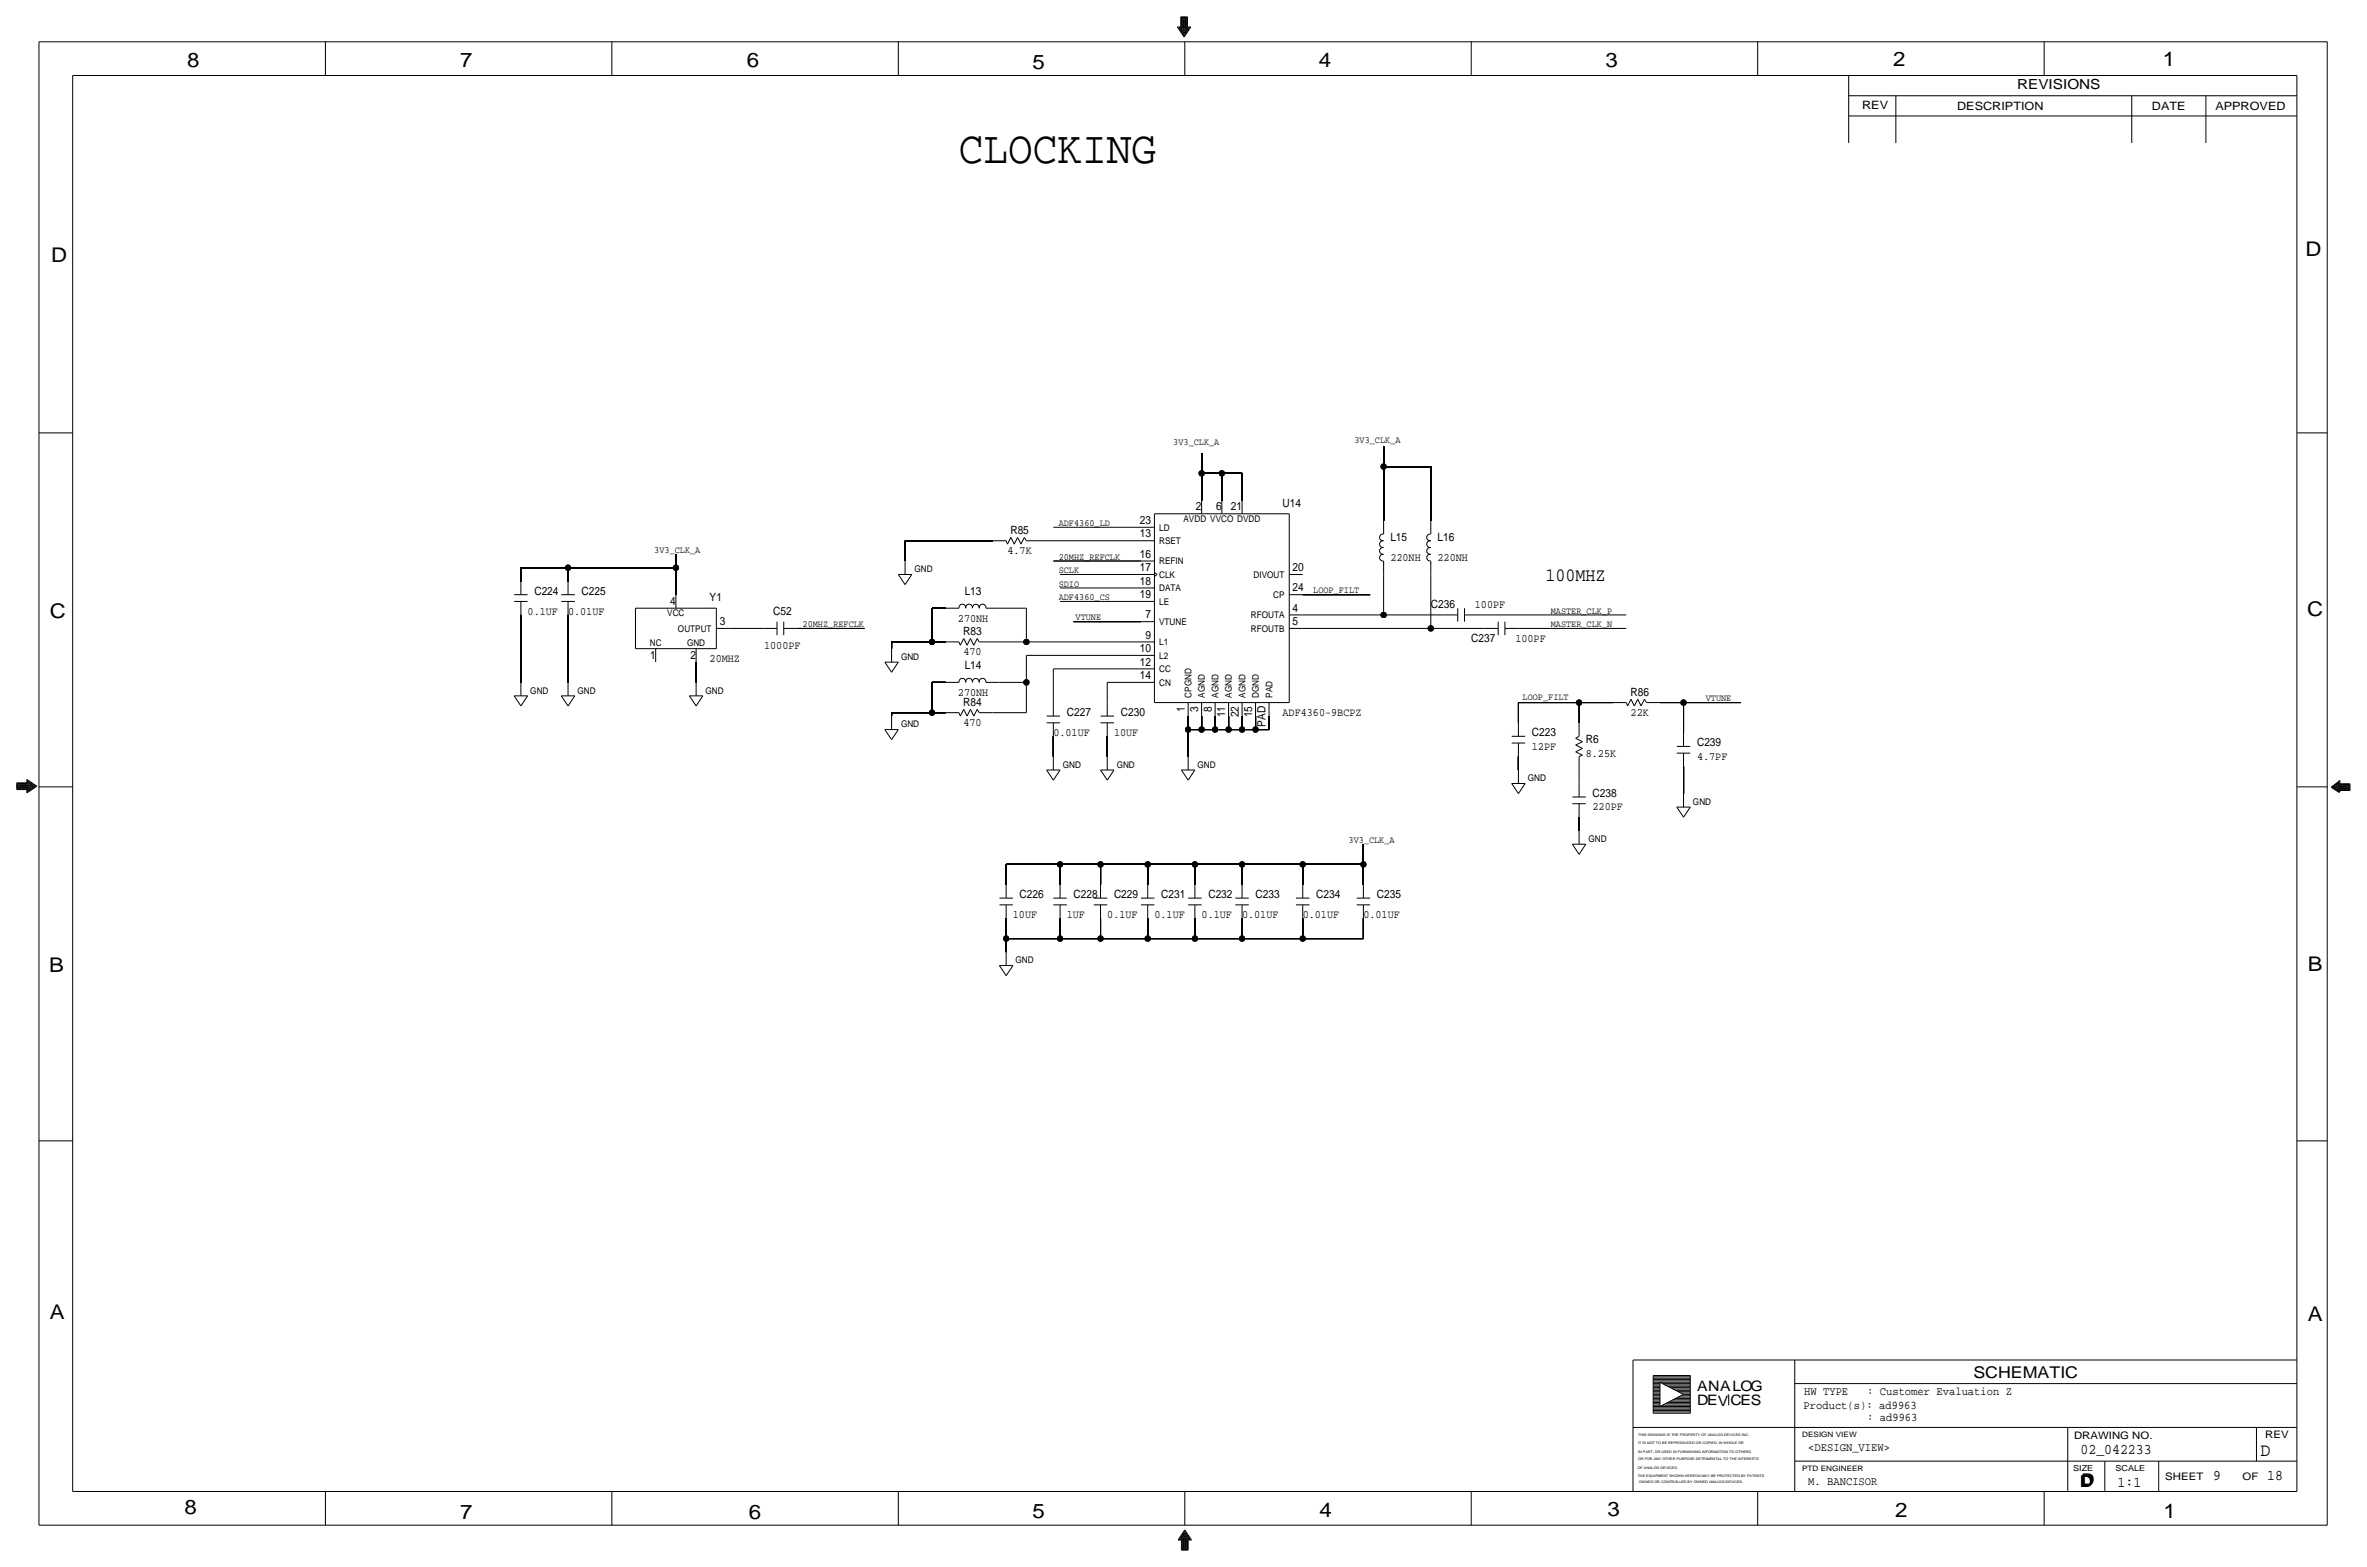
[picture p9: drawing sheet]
<svg xmlns="http://www.w3.org/2000/svg" width="892mm" height="590mm" viewBox="0 0 892 590" stroke-linecap="round" stroke-linejoin="round" font-family="sans-serif">
<defs><g id="words">
<text font-size="17.4" x="361.4" y="61.5">CLOCKING</text>
<g font-size="7.6">
<text x="70.6" y="25.4">8</text>
<text x="173.4" y="25.4">7</text>
<text x="281.4" y="25.1">6</text>
<text x="389.1" y="26.2">5</text>
<text x="497" y="25.4">4</text>
<text x="605" y="25.1">3</text>
<text x="713.4" y="24.9">2</text>
<text x="815" y="24.9">1</text>
<text x="19.3" y="98.8">D</text>
<text x="868.9" y="96.5">D</text>
<text x="18.7" y="232.7">C</text>
<text x="869.4" y="232.2">C</text>
<text x="869.6" y="365.8">B</text>
<text x="18.5" y="366">B</text>
<text x="18.7" y="496.8">A</text>
<text x="869.6" y="497.6">A</text>
<text x="69.5" y="570.5">8</text>
<text x="173.4" y="572.3">7</text>
<text x="282.1" y="572.3">6</text>
<text x="389.1" y="571.8">5</text>
<text x="497.3" y="571.5">4</text>
<text x="605.7" y="571.2">3</text>
<text x="714.2" y="571.5">2</text>
<text x="815.3" y="572">1</text>
</g>
<text font-size="7.1" x="582.4" y="218.9">100MHZ</text>
<text font-size="7" x="851.9" y="548.4">D</text>
<g font-size="6.1">
<text x="743.7" y="518.9">SCHEMATIC</text>
<text x="783.8" y="560.3">D</text>
<text x="784.3" y="559.8">D</text>
</g>
<g font-size="5.6">
<text x="784" y="547.9">02_042233</text>
<text x="834.1" y="557.5">9</text>
<text x="854.4" y="557.5">18</text>
<text x="798" y="560.1">1:1</text>
</g>
<g font-size="5.4">
<text x="639.5" y="524.2">ANALOG</text>
<text x="639.5" y="529.3">DEVCES</text>
</g>
<text font-size="5.2" x="760.2" y="33.5">REVISIONS</text>
<g font-size="4.4">
<text x="679.9" y="525.5">HW TYPE</text>
<text x="703.6" y="525.5">: Customer Evaluation Z</text>
<text x="679.7" y="530.9">Product(s): ad9963</text>
<text x="703.6" y="535.2">: ad9963</text>
<text x="681.4" y="546.6">&lt;DESIGN_VIEW&gt;</text>
<text x="681.4" y="559.3">M. BANCISOR</text>
</g>
<g font-size="4.3">
<text x="701.8" y="41.1">REV</text>
<text x="737.6" y="41.4">DESCRIPTION</text>
<text x="811" y="41.4">DATE</text>
<text x="834.8" y="41.4">APPROVED</text>
<text x="483.3" y="191">U14</text>
<text x="429.5" y="197.4">23</text>
<text x="450.7" y="192.3">2</text>
<text x="458.3" y="192.3">6</text>
<text x="463.8" y="192.3">21</text>
<text x="380.7" y="201.2">R85</text>
<text x="429.5" y="202.4">13</text>
<text x="524" y="203.7">L15</text>
<text x="541.7" y="203.7">L16</text>
<text x="379.7" y="208.8">4.7K</text>
<text x="429.5" y="215.1">17</text>
<text x="429.5" y="210.1">16</text>
<text x="487.1" y="215.1">20</text>
<text x="524" y="211.3">220NH</text>
<text x="541.7" y="211.3">220NH</text>
<text x="429.5" y="220.2">18</text>
<text x="201.4" y="224">C224</text>
<text x="219.2" y="224">C225</text>
<text x="252.6" y="227.8">4</text>
<text x="267.4" y="226.6">Y1</text>
<text x="363.5" y="224">L13</text>
<text x="429.5" y="225.3">19</text>
<text x="487.1" y="222.8">24</text>
<text x="198.8" y="231.6">0.1UF</text>
<text x="214.1" y="231.6">0.01UF</text>
<text x="291.3" y="231.6">C52</text>
<text x="431.7" y="232.9">7</text>
<text x="487.1" y="230.4">4</text>
<text x="539.2" y="229.1">C236</text>
<text x="555.8" y="229.1">100PF</text>
<text x="271.2" y="235.5">3</text>
<text x="361" y="234.2">270NH</text>
<text x="363" y="239.3">R83</text>
<text x="487.1" y="235.5">5</text>
<text x="288" y="244.3">1000PF</text>
<text x="429.5" y="245.6">10</text>
<text x="431.7" y="240.5">9</text>
<text x="554.4" y="241.8">C237</text>
<text x="571" y="241.8">100PF</text>
<text x="245" y="248.2">1</text>
<text x="260.2" y="248.2">2</text>
<text x="267.4" y="249.4">20MHZ</text>
<text x="363" y="246.9">470</text>
<text x="363.5" y="252">L14</text>
<text x="429.5" y="250.7">12</text>
<text x="429.5" y="255.8">14</text>
<text x="361" y="262.1">270NH</text>
<text x="614.4" y="262.1">R86</text>
<text x="363" y="265.9">R84</text>
<text x="402" y="269.7">C227</text>
<text x="422.4" y="269.7">C230</text>
<text x="446.5" y="268.1" transform="rotate(-90 446.5 268.1)">1</text>
<text x="451.6" y="268.1" transform="rotate(-90 451.6 268.1)">3</text>
<text x="456.6" y="268.1" transform="rotate(-90 456.6 268.1)">8</text>
<text x="483.3" y="269.7">ADF4360-9BCPZ</text>
<text x="614.5" y="269.7">22K</text>
<text x="363" y="273.6">470</text>
<text x="461.7" y="270.2" transform="rotate(-90 461.7 270.2)">11</text>
<text x="466.8" y="270.2" transform="rotate(-90 466.8 270.2)">22</text>
<text x="471.9" y="270.2" transform="rotate(-90 471.9 270.2)">15</text>
<text x="477" y="273.8" transform="rotate(-90 477 273.8)">PAD</text>
<text x="397" y="277.4">0.01UF</text>
<text x="419.8" y="277.4">10UF</text>
<text x="577.3" y="277.4">C223</text>
<text x="597.6" y="279.9">R6</text>
<text x="639.5" y="281.2">C239</text>
<text x="577.3" y="282.4">12PF</text>
<text x="597.6" y="285">8.25K</text>
<text x="639.5" y="286.3">4.7PF</text>
<text x="600.2" y="305.3">220PF</text>
<text x="600.2" y="300.2">C238</text>
<text x="384.3" y="338.3">C226</text>
<text x="404.6" y="338.3">C228</text>
<text x="419.8" y="338.3">C229</text>
<text x="437.6" y="338.3">C231</text>
<text x="455.4" y="338.3">C232</text>
<text x="473.2" y="338.3">C233</text>
<text x="496" y="338.3">C234</text>
<text x="518.9" y="338.3">C235</text>
<text x="381.7" y="345.9">10UF</text>
<text x="402" y="345.9">1UF</text>
<text x="417.3" y="345.9">0.1UF</text>
<text x="435.1" y="345.9">0.1UF</text>
<text x="452.8" y="345.9">0.1UF</text>
<text x="468.1" y="345.9">0.01UF</text>
<text x="490.9" y="345.9">0.01UF</text>
<text x="513.8" y="345.9">0.01UF</text>
</g>
<g font-size="3.9">
<text x="781.6" y="542.1">DRAWING NO.</text>
<text x="853.6" y="541.8">REV</text>
<text x="816" y="557.4">SHEET</text>
<text x="845.1" y="557.5">OF</text>
</g>
<g font-size="3.6">
<text x="442.2" y="167.6">3V3_CLK_A</text>
<text x="510.4" y="166.7">3V3_CLK_A</text>
<text x="399" y="198.1">ADF4360_LD</text>
<text x="246.6" y="208.3">3V3_CLK_A</text>
<text x="399" y="215.9">SCLK</text>
<text x="399" y="210.8">20MHZ_REFCLK</text>
<text x="399" y="221">SDIO</text>
<text x="399" y="226.1">ADF4360_CS</text>
<text x="494.9" y="223.6">LOOP_FILT</text>
<text x="405.3" y="233.7">VTUNE</text>
<text x="584.4" y="231.1">MASTER_CLK_P</text>
<text x="302.5" y="236.2">20MHZ_REFCLK</text>
<text x="584.4" y="236.2">MASTER_CLK_N</text>
<text x="573.8" y="263.7">LOOP_FILT</text>
<text x="642.8" y="264.2">VTUNE</text>
<text x="508.2" y="317.5">3V3_CLK_A</text>
</g>
<g font-size="3.5">
<text x="446" y="196.6">AVDD VVCO DVDD</text>
<text x="436.8" y="199.9">LD</text>
<text x="436.8" y="205">RSET</text>
<text x="344.6" y="215.5">GND</text>
<text x="436.8" y="212.6">REFIN</text>
<text x="436.8" y="217.7">CLK</text>
<text x="472.4" y="217.7">DIVOUT</text>
<text x="436.8" y="227.8">LE</text>
<text x="436.8" y="222.8">DATA</text>
<text x="479.8" y="225.3">CP</text>
<text x="251.5" y="232.2">VCC</text>
<text x="471.4" y="232.9">RFOUTA</text>
<text x="255.5" y="238">OUTPUT</text>
<text x="436.8" y="235.5">VTUNE</text>
<text x="471.4" y="238">RFOUTB</text>
<text x="244.9" y="243.3">NC</text>
<text x="258.9" y="243.3">GND</text>
<text x="436.8" y="243.1">L1</text>
<text x="339.5" y="248.6">GND</text>
<text x="436.8" y="248.2">L2</text>
<text x="436.8" y="253.2">CC</text>
<text x="199.8" y="261.3">GND</text>
<text x="217.6" y="261.3">GND</text>
<text x="265.9" y="261.3">GND</text>
<text x="436.8" y="258.3">CN</text>
<text x="449" y="262.9" transform="rotate(-90 449 262.9)">CPGND</text>
<text x="454.1" y="262.9" transform="rotate(-90 454.1 262.9)">AGND</text>
<text x="459.2" y="262.9" transform="rotate(-90 459.2 262.9)">AGND</text>
<text x="464.3" y="262.9" transform="rotate(-90 464.3 262.9)">AGND</text>
<text x="469.3" y="262.9" transform="rotate(-90 469.3 262.9)">AGND</text>
<text x="474.4" y="262.9" transform="rotate(-90 474.4 262.9)">DGND</text>
<text x="479.5" y="262.9" transform="rotate(-90 479.5 262.9)">PAD</text>
<text x="339.5" y="274">GND</text>
<text x="400.5" y="289.2">GND</text>
<text x="420.8" y="289.2">GND</text>
<text x="451.3" y="289.2">GND</text>
<text x="575.8" y="294.3">GND</text>
<text x="638" y="303.2">GND</text>
<text x="598.6" y="317.1">GND</text>
<text x="382.7" y="362.9">GND</text>
</g>
<g font-size="3.1">
<text x="781.3" y="554">SIZE</text>
<text x="797.3" y="554">SCALE</text>
</g>
<g font-size="2.8">
<text x="679.1" y="541.3">DESIGN VIEW</text>
<text x="679.1" y="554">PTD ENGINEER</text>
</g>
<g font-size="1.3">
<text x="617.3" y="541.1">THIS DRAWING IS THE PROPERTY OF ANALOG DEVICES INC.</text>
<text x="617.3" y="543.9">IT IS NOT TO BE REPRODUCED OR COPIED, IN WHOLE OR</text>
<text x="617.3" y="547.2">IN PART, OR USED IN FURNISHING INFORMATION TO OTHERS,</text>
<text x="617.3" y="550">OR FOR ANY OTHER PURPOSE DETRIMENTAL TO THE INTERESTS</text>
<text x="617.2" y="556.3">THE EQUIPMENT SHOWN HEREON MAY BE PROTECTED BY PATENTS</text>
<text x="617.2" y="553.2">OF ANALOG DEVICES.</text>
<text x="617.7" y="558.8">OWNED OR CONTROLLED BY OWNED ANALOG DEVICES.</text>
</g>
</g></defs>
<!-- layer: Nets -->
<g fill="none" stroke="#000" stroke-width=".38">
<path d="M452.8 170.7v7.6zM452.8 178.3v10.2zM452.8 178.3h7.7zM460.5 178.3v10.2zM460.5 178.3h7.6zM468.1 178.3v10.2zM521.4 175.8v20.3zM521.4 168.1v7.7zM521.4 175.8h17.8zM539.2 175.8v20.3zM397 198.6h33zM196.3 213.9v5z"/>
<path d="M196.3 213.9h17.8zM214.1 213.9v5zM214.1 213.9h40.6zM254.7 213.9v10.1zM254.7 208.8v5.1zM341.1 203.7v7.6zM341.1 203.7h33zM391.9 203.7h38.1zM397 211.3h33zM399.5 216.4h30.5zM521.4 216.4v15.2zM539.2 216.4v20.3z"/>
<path d="M196.3 231.6v25.4zM214.1 231.6v25.4zM275 236.7h12.7zM300.4 236.7h25.4zM351.2 229.1h5.1zM351.2 229.1v12.7zM376.6 229.1h10.2zM386.8 229.1v12.7zM399.5 221.5h30.5zM399.5 226.6h30.5zM404.6 234.2h25.4zM490.9 224h25.4z"/>
<path d="M490.9 236.7h48.3zM490.9 231.6h30.5zM521.4 231.6h22.9zM539.2 236.7h20.3zM557 231.6h55.9zM572.2 236.7h40.7zM262.3 249.4v7.6zM336 241.8v2.5zM336 241.8h15.2zM351.2 241.8h5.1zM351.2 257h5.1zM351.2 257v11.5z"/>
<path d="M374.1 241.8h12.7zM376.6 257h10.2zM386.8 257v11.5zM386.8 246.9h43.2zM386.8 246.9v10.1zM386.8 241.8h43.2zM397 252v12.7zM397 252h33zM417.3 257v7.7zM417.3 257h12.7zM336 268.5v1.2zM336 268.5h15.2z"/>
<path d="M351.2 268.5h5.1zM374.1 268.5h12.7zM397 277.4v7.6zM417.3 277.4v7.6zM447.8 274.8v10.2zM447.8 269.7v5.1zM447.8 274.8h5zM452.8 269.7v5.1zM452.8 274.8h5.1zM457.9 269.7v5.1zM457.9 274.8h5.1zM463 269.7v5.1z"/>
<path d="M463 274.8h5.1zM468.1 269.7v5.1zM468.1 274.8h5.1zM473.2 274.8h5zM473.2 269.7v5.1zM478.2 269.7v5.1zM572.2 264.7v7.6zM572.2 264.7h22.9zM595.1 264.7v7.6zM595.1 264.7h12.7zM625.6 264.7h8.8zM634.4 264.7v11.4z"/>
<path d="M634.4 264.7h21.6zM572.2 285v5.1zM595.1 290.1v5zM634.4 288.8v10.2zM513.8 318v7.6zM595.1 307.8v5.1zM379.2 325.6v7.6zM379.2 325.6h20.3zM399.5 325.6v7.6zM399.5 325.6h15.2zM414.7 325.6v7.6zM414.7 325.6h17.8z"/>
<path d="M432.5 325.6v7.6zM432.5 325.6h17.8zM450.3 325.6v7.6zM450.3 325.6h17.8zM468.1 325.6v7.6zM468.1 325.6h22.8zM490.9 325.6v7.6zM490.9 325.6h22.9zM513.8 325.6v7.6zM379.2 353.6v5zM379.2 345.9v7.7zM379.2 353.6h20.3z"/>
<path d="M399.5 345.9v7.7zM399.5 353.6h15.2zM414.7 345.9v7.7zM414.7 353.6h17.8zM432.5 345.9v7.7zM432.5 353.6h17.8zM450.3 345.9v7.7zM450.3 353.6h17.8zM468.1 345.9v7.7zM468.1 353.6h22.8zM490.9 345.9v7.7zM490.9 353.6h22.9z"/>
<path d="M513.8 345.9v7.7z"/>
</g>
<g fill="#000" stroke="#000" stroke-width=".38">
<circle cx="452.8" cy="178.3" r="1.07"/>
<circle cx="460.5" cy="178.3" r="1.07"/>
<circle cx="521.4" cy="175.8" r="1.07"/>
<circle cx="214.1" cy="213.9" r="1.07"/>
<circle cx="254.7" cy="213.9" r="1.07"/>
<circle cx="521.4" cy="231.6" r="1.07"/>
<circle cx="539.2" cy="236.7" r="1.07"/>
<circle cx="351.2" cy="241.8" r="1.07"/>
<circle cx="386.8" cy="241.8" r="1.07"/>
<circle cx="386.8" cy="257" r="1.07"/>
<circle cx="351.2" cy="268.5" r="1.07"/>
<circle cx="447.8" cy="274.8" r="1.07"/>
<circle cx="452.8" cy="274.8" r="1.07"/>
<circle cx="457.9" cy="274.8" r="1.07"/>
<circle cx="463" cy="274.8" r="1.07"/>
<circle cx="468.1" cy="274.8" r="1.07"/>
<circle cx="473.2" cy="274.8" r="1.07"/>
<circle cx="595.1" cy="264.7" r="1.07"/>
<circle cx="634.4" cy="264.7" r="1.07"/>
<circle cx="399.5" cy="325.6" r="1.07"/>
<circle cx="414.7" cy="325.6" r="1.07"/>
<circle cx="432.5" cy="325.6" r="1.07"/>
<circle cx="450.3" cy="325.6" r="1.07"/>
<circle cx="468.1" cy="325.6" r="1.07"/>
<circle cx="490.9" cy="325.6" r="1.07"/>
<circle cx="513.8" cy="325.6" r="1.07"/>
<circle cx="379.2" cy="353.6" r="1.07"/>
<circle cx="399.5" cy="353.6" r="1.07"/>
<circle cx="414.7" cy="353.6" r="1.07"/>
<circle cx="432.5" cy="353.6" r="1.07"/>
<circle cx="450.3" cy="353.6" r="1.07"/>
<circle cx="468.1" cy="353.6" r="1.07"/>
<circle cx="490.9" cy="353.6" r="1.07"/>
</g>
<!-- layer: Components -->
<g fill="none" stroke="#000" stroke-width=".38">
<path d="M430 198.6h5.1zM435.1 193.5h50.8zM435.1 193.5v71.2zM452.8 188.5v5zM460.5 188.5v5zM468.1 188.5v5zM485.9 193.5v71.2zM521.4 196.1v5.1zM539.2 196.1v5.1zM196.3 218.9v5.1zM214.1 218.9v5.1zM338.5 216.4l2.6 3.8z"/>
<path d="M338.5 216.4h5.1zM341.1 211.3v5.1zM343.6 216.4l-2.5 3.8zM374.1 203.7h5.1zM379.2 203.7l.5 1.3zM380.9 202.4l1.3 2.6zM380.9 202.4l-1.2 2.6zM383.5 202.4l1.3 2.6zM383.5 202.4l-1.3 2.6zM386 202.4l.8 1.3zM386 202.4l-1.2 2.6zM386.8 203.7h5.1z"/>
<path d="M430 216.4h5.1zM430 211.3h5.1zM430 203.7h5.1zM435.1 215.6l1 .8zM435.1 217.2l1-.8zM485.9 216.4h5zM521.4 201.2a1.26 1.26 0 0 0-1.5 1.3 1.26 1.26 0 0 0 1.5 1.2M521.4 203.8a1.26 1.26 0 0 0-1.5 1.2 1.26 1.26 0 0 0 1.5 1.2M521.4 206.3a1.26 1.26 0 0 0-1.5 1.2 1.26 1.26 0 0 0 1.5 1.3M521.4 208.8a1.26 1.26 0 0 0-1.5 1.3 1.26 1.26 0 0 0 1.5 1.2M521.4 211.3v5.1zM521.4 212.1v.2z"/>
<path d="M539.1 201.2a1.26 1.26 0 0 0-1.4 1.3 1.26 1.26 0 0 0 1.4 1.2M539.1 203.8a1.26 1.26 0 0 0-1.4 1.2 1.26 1.26 0 0 0 1.4 1.2M539.1 206.3a1.26 1.26 0 0 0-1.4 1.2 1.26 1.26 0 0 0 1.4 1.3M539.1 208.8a1.26 1.26 0 0 0-1.4 1.3 1.26 1.26 0 0 0 1.4 1.2M539.2 211.3v5.1zM539.2 212.1v.2zM193.8 224h5zM193.8 226.6h5zM196.3 226.6v5zM211.5 224h5.1zM211.5 226.6h5.1zM214.1 226.6v5z"/>
<path d="M239.5 229.1h30.5zM239.5 229.1v15.2zM254.7 224v5.1zM270 236.7h5zM270 229.1v15.2zM287.7 236.7h5.1zM292.8 234.2v5.1zM295.4 236.7h5zM295.4 234.2v5.1zM356.3 229.1h5.1zM361.4 229.1a1.27 1.27 0 0 1 1.2-1.5 1.27 1.27 0 0 1 1.3 1.5M366.4 229.1a1.26 1.26 0 0 0-1.3-1.5 1.26 1.26 0 0 0-1.2 1.5"/>
<path d="M366.5 229.1a1.26 1.26 0 0 1 1.2-1.5 1.26 1.26 0 0 1 1.3 1.5M371.5 229.1a1.27 1.27 0 0 0-1.3-1.5 1.27 1.27 0 0 0-1.2 1.6M371.6 229.1h5zM430 226.6h5.1zM430 221.5h5.1zM430 234.2h5.1zM485.9 224h5zM485.9 236.7h5zM485.9 231.6h5zM544.3 231.6h5.1zM549.4 229.1v5.1zM551.9 231.6h5.1z"/>
<path d="M551.9 229.1v5.1zM559.5 236.7h5.1zM564.6 234.2v5.1zM567.1 236.7h5.1zM567.1 234.2v5.1zM196.3 257v5.1zM214.1 257v5.1zM239.5 244.3h30.5zM247.1 244.3v5.1zM262.3 244.3v5.1zM262.3 257v5.1zM333.5 249.4l2.5 3.8z"/>
<path d="M333.5 249.4h5zM336 244.3v5.1zM338.5 249.4l-2.5 3.8zM356.3 241.8h5.1zM356.3 257h5.1zM361.4 241.8l.5 1.3zM361.4 257a1.27 1.27 0 0 1 1.2-1.5 1.27 1.27 0 0 1 1.3 1.5M363.2 240.5l1.2 2.6zM363.2 240.5l-1.3 2.6zM365.7 240.5l1.3 2.6zM365.7 240.5l-1.3 2.6zM366.4 257a1.26 1.26 0 0 0-1.3-1.5 1.26 1.26 0 0 0-1.2 1.5"/>
<path d="M366.5 257a1.26 1.26 0 0 1 1.2-1.4 1.26 1.26 0 0 1 1.3 1.4M368.2 240.5l.8 1.3zM368.2 240.5l-1.2 2.6zM369 241.8h5.1zM371.5 257a1.27 1.27 0 0 0-1.3-1.5 1.27 1.27 0 0 0-1.2 1.6M371.6 257h5zM430 257h5.1zM430 252h5.1zM430 246.9h5.1zM430 241.8h5.1zM193.8 262.1l2.5 3.8zM193.8 262.1h5z"/>
<path d="M198.8 262.1l-2.5 3.8zM211.5 262.1l2.6 3.8zM211.5 262.1h5.1zM216.6 262.1l-2.5 3.8zM259.8 262.1l2.5 3.8zM259.8 262.1h5.1zM264.9 262.1l-2.6 3.8zM333.5 274.8l2.5 3.8zM333.5 274.8h5zM336 269.7v5.1zM338.5 274.8l-2.5 3.8zM356.3 268.5h5.1z"/>
<path d="M361.4 268.5l.5 1.2zM363.2 267.2l1.2 2.5zM363.2 267.2l-1.3 2.5zM365.7 267.2l1.3 2.5zM365.7 267.2l-1.3 2.5zM368.2 267.2l.8 1.3zM368.2 267.2l-1.2 2.5zM369 268.5h5.1zM394.4 269.7h5.1zM394.4 272.3h5.1zM397 272.3v5.1zM397 264.7v5z"/>
<path d="M414.7 269.7h5.1zM414.7 272.3h5.1zM417.3 272.3v5.1zM417.3 264.7v5zM435.1 264.7h50.8zM447.8 264.7v5zM452.8 264.7v5zM457.9 264.7v5zM463 264.7v5zM468.1 264.7v5zM473.2 264.7v5zM478.2 264.7v5z"/>
<path d="M569.7 277.4h5.1zM569.7 279.9h5.1zM572.2 279.9v5.1zM572.2 272.3v5.1zM593.8 278.1l1.3-.7zM593.8 278.1l2.5 1.3zM595.1 272.3v5.1zM607.8 264.7h5.1zM612.9 264.7l.5 1.2zM614.6 263.4l1.3 2.5zM614.6 263.4l-1.2 2.5zM617.2 263.4l1.2 2.5z"/>
<path d="M617.2 263.4l-1.3 2.5zM619.7 263.4l.8 1.3zM619.7 263.4l-1.3 2.5zM620.5 264.7h5.1zM634.4 276.1v5.1zM394.4 290.1l2.6 3.8zM394.4 290.1h5.1zM397 285v5.1zM399.5 290.1l-2.5 3.8zM414.7 290.1l2.6 3.8zM414.7 290.1h5.1zM417.3 285v5.1z"/>
<path d="M419.8 290.1l-2.5 3.8zM445.2 290.1l2.6 3.8zM445.2 290.1h5.1zM447.8 285v5.1zM450.3 290.1l-2.5 3.8zM569.7 295.1l2.5 3.9zM569.7 295.1h5.1zM572.2 290.1v5zM574.8 295.1l-2.6 3.9zM593.8 280.7l2.5-1.3zM593.8 280.7l2.5 1.2zM593.8 283.2l2.5-1.3z"/>
<path d="M593.8 283.2l2.5 1.3zM595.1 295.1v5.1zM595.1 285v5.1zM595.1 285l1.2-.5zM631.9 281.2h5.1zM631.9 283.7h5.1zM634.4 299v5zM634.4 283.7v5.1zM592.5 300.2h5.1zM592.5 302.8h5.1zM592.5 318l2.6 3.8zM592.5 318h5.1z"/>
<path d="M595.1 302.8v5zM595.1 312.9v5.1zM597.6 318l-2.5 3.8zM631.9 304l2.5 3.8zM631.9 304h5.1zM637 304l-2.6 3.8zM376.6 338.3h5.1zM379.2 333.2v5.1zM397 338.3h5zM399.5 333.2v5.1zM412.2 338.3h5.1zM414.7 333.2v5.1z"/>
<path d="M430 338.3h5.1zM432.5 333.2v5.1zM447.8 338.3h5zM450.3 333.2v5.1zM465.5 338.3h5.1zM468.1 333.2v5.1zM488.4 338.3h5.1zM490.9 333.2v5.1zM511.3 338.3h5zM513.8 333.2v5.1zM376.6 340.9h5.1zM379.2 340.9v5z"/>
<path d="M379.2 358.6v5.1zM397 340.9h5zM399.5 340.9v5zM412.2 340.9h5.1zM414.7 340.9v5zM430 340.9h5.1zM432.5 340.9v5zM447.8 340.9h5zM450.3 340.9v5zM465.5 340.9h5.1zM468.1 340.9v5zM488.4 340.9h5.1z"/>
<path d="M490.9 340.9v5zM511.3 340.9h5zM513.8 340.9v5zM376.6 363.7l2.6 3.8zM376.6 363.7h5.1zM381.7 363.7l-2.5 3.8z"/>
</g>
<!-- layer: Page Border and Title Block -->
<g fill="none" stroke="#000" stroke-width=".38">
<path d="M14.7 15.7v558.8zM14.7 15.7h862.3zM122.6 15.7v12.7zM230.6 15.7v12.7zM338.5 15.7v12.7zM443.7 10.2h1.3zM443.7 10.2l2.5 3.8zM444.2 10.4l2 3.1zM444.2 10.4h1zM444.7 10.7l1.5 2.3zM444.7 10.7h.8zM445 6.4v3.8z"/>
<path d="M445 6.4h2.5zM445.2 6.6v3.8zM445.2 6.6h2zM445.2 10.9h.5zM445.2 10.9l1 1.5zM445.5 6.9v3.8zM445.5 6.9h1.5zM445.7 11.2l.5 .7zM445.7 11.2h.3zM445.7 7.1v3.8zM445.7 7.1h1zM446 7.4v3.8z"/>
<path d="M446 7.4h.5zM446.2 7.6v4.1zM446.5 11.2h.2zM446.5 7.4v3.8zM446.5 15.7v12.7zM446.7 10.9h.5zM446.7 11.2l-.5 .7zM446.7 7.1v3.8zM447 10.7h.8zM447 6.9v3.8zM447.2 10.4h1.1zM447.2 6.6v3.8z"/>
<path d="M447.2 10.9l-1 1.5zM447.5 10.2h1.3zM447.5 6.4v3.8zM447.8 10.7l-1.6 2.3zM448.3 10.4l-2.1 3.1zM448.8 10.2l-2.6 3.8zM554.4 15.7v12.7zM662.4 15.7v12.7zM770.3 15.7v12.7zM877 15.7v558.8zM27.4 28.4h838.2zM27.4 28.4v533.4z"/>
<path d="M696.7 36.1h168.9zM696.7 28.4v25.4zM714.5 36.1v17.7zM803.4 36.1v17.7zM831.3 36.1v17.7zM865.6 28.4v533.4zM696.7 43.7h168.9zM14.7 163.1h12.7zM865.6 163.1h11.4zM6.3 294.9v2.5zM6.3 297.4h3.8zM6.3 294.9h3.8z"/>
<path d="M6.6 295.1v2.1zM6.6 295.1h3.8zM6.6 297.2h3.8zM6.8 295.4v1.5zM6.8 295.4h3.8zM6.8 296.9h3.8zM7.1 295.7v1zM7.1 295.7h3.8zM7.1 296.7h3.8zM7.3 295.9v.5zM7.3 295.9h3.8zM7.3 296.4h3.8z"/>
<path d="M7.6 296.2h4zM10.1 297.4v1.3zM10.1 298.7l3.8-2.5zM10.1 293.6l3.8 2.6zM10.1 293.6v1.3zM10.4 297.2v1zM10.4 298.2l3-2zM10.4 294.1v1zM10.4 294.1l3 2.1zM10.6 296.9v.8zM10.6 297.7l2.3-1.5zM10.6 294.6v.8z"/>
<path d="M10.6 294.6l2.3 1.6zM10.9 295.1v.6zM10.9 295.1l1.5 1.1zM10.9 296.7v.5zM10.9 297.2l1.5-1zM11.1 295.7v.2zM11.1 295.7l.8 .5zM11.1 296.4v.3zM11.1 296.7l.8-.5zM14.7 296.4h12.7zM865.6 296.4h11.4zM878.5 296.5l3-2z"/>
<path d="M878.5 296.5l3 2.1zM878.7 296.5l3.1 1.8zM878.7 296.5l3.1-2.5zM879 296.5l2.3-1.5zM879 296.5l2.3 1.5zM879.5 296.5l1.5-1zM879.5 296.5l1.5 1zM880 296.5l.8-.5zM880 296.5l.8 .5zM880.3 296.5h4zM880.8 296.3h3.8zM880.8 296.8h3.8z"/>
<path d="M880.8 296v.3zM880.8 296.8v.2zM881 296h3.8zM881 297h3.8zM881 295.5v.5zM881 297v.5zM881.3 295.8h3.8zM881.3 297.3h3.8zM881.3 295v.8zM881.3 297.3v.7zM881.5 295.5h3.8zM881.5 297.5h3.8z"/>
<path d="M881.5 294.5v1zM881.5 297.5v1.1zM881.8 297.8h3.8zM881.8 295.2h3.8zM881.8 297.8v.5zM881.8 294v1.2zM884.6 296.3v.5zM884.8 296v1zM885.1 295.8v1.5zM885.3 295.5v2zM885.6 295.2v2.6zM14.7 429.8h12.7z"/>
<path d="M865.6 429.8h11.4zM615.4 512.3v49.5zM615.4 512.3h250.2zM623 518.2h14zM623 518.7h14zM623 519.7h14zM623 519.2h14zM623 518.2v14.2zM637 518.2v14.2zM676.4 512.3v49.5zM615.4 537.7h250.2zM623 532.4h14z"/>
<path d="M623 531.9h14zM623 531.4h14zM623 530.4h14zM623 530.9h14zM623 526.3h2.6zM623 525.3h2.6zM623 527.3h2.6zM623 525.8h2.6zM623 528.3h2.6zM623 527.8h2.6zM623 528.8h2.6zM623 529.3h2.6z"/>
<path d="M623 526.8h2.6zM623 523.2h2.6zM623 524.8h2.6zM623 523.7h2.6zM623 522.7h2.6zM623 524.3h2.6zM623 521.7h2.6zM623 521.2h2.6zM623 522.2h2.6zM623 520.2h14zM623 529.8h14zM623 520.7h14z"/>
<path d="M625.6 529.8l8.8-4.5zM625.6 520.7l8.8 4.6zM625.6 520.7v9.1zM626.6 529.3h10.4zM626.6 521.2h10.4zM627.3 521.7h9.7zM627.6 528.8h9.4zM628.3 522.2h8.7zM628.6 528.3h8.4zM629.6 527.8h7.4zM629.6 522.7h7.4zM630.4 527.3h6.6z"/>
<path d="M630.4 523.2h6.6zM631.4 523.7h5.6zM631.4 526.8h5.6zM632.4 526.3h4.6zM632.4 524.3h4.6zM633.4 525.8h3.6zM633.4 524.8h3.6zM634.4 525.3h2.6zM651.5 525.3v4zM676.4 521.2h189.2zM779.2 537.7v23.9zM850.3 537.7v12.7z"/>
<path d="M676.4 550.4h189.2zM793.2 550.4v11.2zM813.5 550.4v11.4zM14.7 574.5h862.3zM27.4 561.8h838.2zM122.6 561.8v12.7zM230.6 561.8v12.7zM338.5 561.8v12.7zM444.4 579.9h1.1zM445 579.6h.7zM445.5 579.9v3.8zM445.5 579.4h.5z"/>
<path d="M445.7 579.6v3.8zM446 579.4v3.8zM446 579.1h.2zM446.2 579.1v3.8zM446.5 561.8v12.7zM446.5 576.8l-2.1 3.1zM446.5 576.3l-2.6 3.8zM446.5 577.3l-1.5 2.3zM446.5 576.3l2.5 3.8zM446.5 576.8l2 3.1zM446.5 577.3l1.5 2.3zM446.5 578.6v4.1z"/>
<path d="M446.5 578.4l-.5 .7zM446.5 578.4l.5 .7zM446.5 577.9l-1 1.5zM446.5 577.9l1 1.5zM446.7 579.1v3.8zM446.7 579.1h.3zM447 579.4v3.8zM447 579.4h.5zM447.2 579.6v3.8zM447.2 579.6h.8zM447.5 579.9v3.8zM447.5 579.9h1z"/>
<path d="M554.4 561.8v12.7zM662.4 561.8v12.7zM770.3 561.8v12.7zM443.9 580.1h1.3zM445.2 583.9h2.6zM445.2 580.1v3.8zM445.5 583.7h2zM445.7 583.4h1.5zM446 583.2h1zM446.2 582.9h.5zM447.8 580.1v3.8zM447.8 580.1h1.2z"/>
</g>
<use href="#words"/>
</svg>
